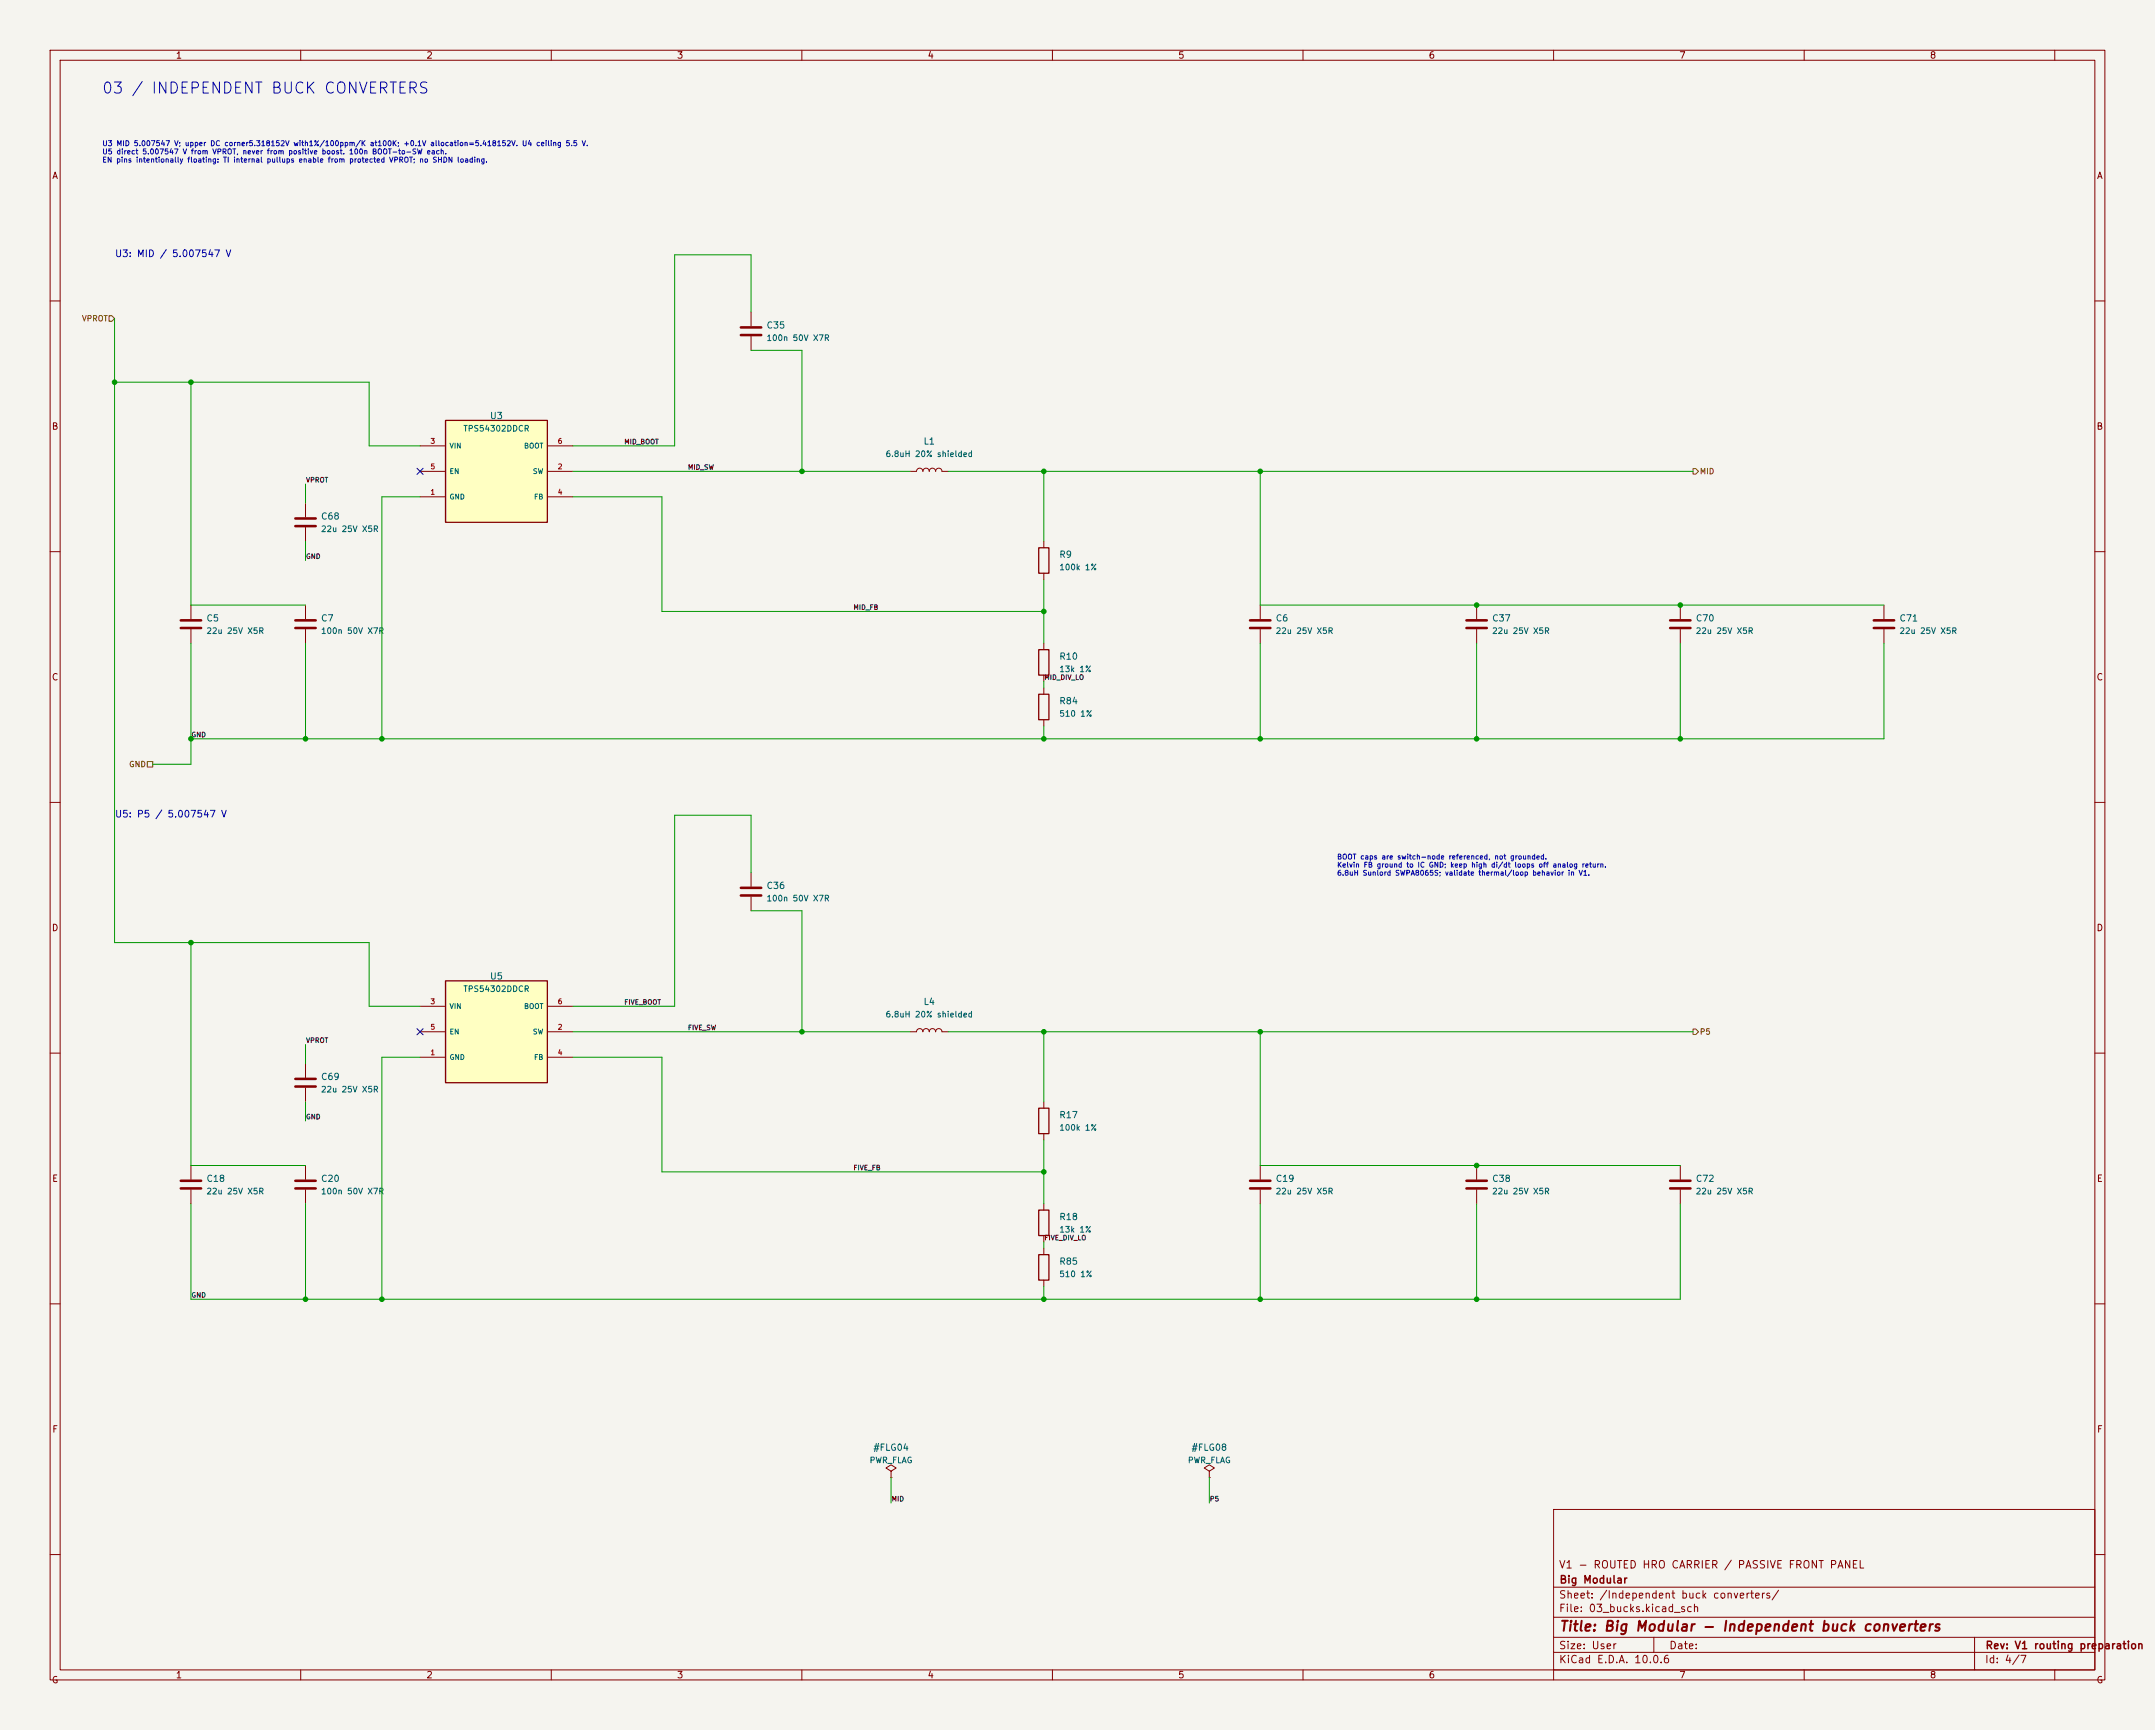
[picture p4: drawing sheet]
<svg xmlns="http://www.w3.org/2000/svg" width="430mm" height="345mm" viewBox="0 0 430 345" stroke-linecap="round" stroke-linejoin="round" font-family="sans-serif">
<defs><g id="words">
<text font-size="2.2" fill="#0000c2" x="20.2" y="19.2">03 / INDEPENDENT BUCK CONVERTERS</text>
<text font-size="2" fill="#840000" x="311" y="325.8">Title: Big Modular - Independent buck converters</text>
<g font-size="1.5" fill="#840000">
<text x="311" y="313.2">V1 - ROUTED HRO CARRIER / PASSIVE FRONT PANEL</text>
<text x="311" y="316.1">Big Modular</text>
<text x="311" y="321.9">File: 03_bucks.kicad_sch</text>
<text x="311" y="319.2">Sheet: /Independent buck converters/</text>
<text x="311" y="329.3">Size: User</text>
<text x="333" y="329.3">Date:</text>
<text x="396" y="329.2">Rev: V1 routing preparation</text>
<text x="311" y="332.1">KiCad E.D.A. 10.0.6</text>
<text x="396" y="332.1">Id: 4/7</text>
</g>
<g font-size="1.3" fill="#840000">
<text x="35" y="12">1</text>
<text x="85" y="12">2</text>
<text x="135" y="12">3</text>
<text x="185" y="12">4</text>
<text x="235" y="12">5</text>
<text x="285" y="12">6</text>
<text x="335" y="12">7</text>
<text x="385" y="12">8</text>
<text x="10.3" y="36">A</text>
<text x="418.3" y="36">A</text>
<text x="10.2" y="86">B</text>
<text x="418.2" y="86">B</text>
<text x="10.2" y="136">C</text>
<text x="418.2" y="136">C</text>
<text x="10.2" y="186">D</text>
<text x="418.2" y="186">D</text>
<text x="10.3" y="236">E</text>
<text x="418.3" y="236">E</text>
<text x="10.3" y="286">F</text>
<text x="418.3" y="286">F</text>
<text x="35" y="335">1</text>
<text x="85" y="335">2</text>
<text x="135" y="335">3</text>
<text x="185" y="335">4</text>
<text x="235" y="335">5</text>
<text x="285" y="335">6</text>
<text x="335" y="335">7</text>
<text x="385" y="335">8</text>
<text x="10.2" y="336">G</text>
<text x="418.2" y="336">G</text>
</g>
<g font-size="1.3" fill="#0000c2">
<text x="22.8" y="51.6">U3: MID / 5.007547 V</text>
<text x="22.8" y="163.4">U5: P5 / 5.007547 V</text>
</g>
<g font-size="1.3" fill="#006464">
<text x="152.8" y="65.8">C35</text>
<text x="97.7" y="83.9">U3</text>
<text x="184.2" y="89">L1</text>
<text x="63.9" y="103.9">C68</text>
<text x="211.3" y="111.5">R9</text>
<text x="41.1" y="124.2">C5</text>
<text x="63.9" y="124.2">C7</text>
<text x="254.4" y="124.2">C6</text>
<text x="297.6" y="124.2">C37</text>
<text x="338.3" y="124.2">C70</text>
<text x="378.9" y="124.2">C71</text>
<text x="211.3" y="131.9">R10</text>
<text x="211.3" y="140.8">R84</text>
<text x="152.8" y="177.6">C36</text>
<text x="97.7" y="195.6">U5</text>
<text x="184.2" y="200.7">L4</text>
<text x="63.9" y="215.7">C69</text>
<text x="211.3" y="223.3">R17</text>
<text x="41.1" y="236">C18</text>
<text x="63.9" y="236">C20</text>
<text x="254.4" y="236">C19</text>
<text x="297.6" y="236">C38</text>
<text x="338.3" y="236">C72</text>
<text x="211.3" y="243.6">R18</text>
<text x="211.3" y="252.5">R85</text>
<text x="174.1" y="289.6">#FLG04</text>
<text x="237.6" y="289.6">#FLG08</text>
</g>
<g font-size="1.2" fill="#006464">
<text x="152.8" y="68.3">100n 50V X7R</text>
<text x="92.3" y="86.3">TPS54302DDCR</text>
<text x="176.6" y="91.4">6.8uH 20% shielded</text>
<text x="63.9" y="106.4">22u 25V X5R</text>
<text x="211.3" y="114">100k 1%</text>
<text x="41.1" y="126.7">22u 25V X5R</text>
<text x="63.9" y="126.7">100n 50V X7R</text>
<text x="254.4" y="126.7">22u 25V X5R</text>
<text x="297.6" y="126.7">22u 25V X5R</text>
<text x="338.3" y="126.7">22u 25V X5R</text>
<text x="378.9" y="126.7">22u 25V X5R</text>
<text x="211.3" y="134.3">13k 1%</text>
<text x="211.3" y="143.2">510 1%</text>
<text x="152.8" y="180">100n 50V X7R</text>
<text x="92.3" y="198.1">TPS54302DDCR</text>
<text x="176.6" y="203.2">6.8uH 20% shielded</text>
<text x="63.9" y="218.1">22u 25V X5R</text>
<text x="211.3" y="225.7">100k 1%</text>
<text x="41.1" y="238.4">22u 25V X5R</text>
<text x="63.9" y="238.4">100n 50V X7R</text>
<text x="254.4" y="238.4">22u 25V X5R</text>
<text x="297.6" y="238.4">22u 25V X5R</text>
<text x="338.3" y="238.4">22u 25V X5R</text>
<text x="211.3" y="246.1">13k 1%</text>
<text x="211.3" y="255">510 1%</text>
<text x="173.4" y="292.1">PWR_FLAG</text>
<text x="236.9" y="292.1">PWR_FLAG</text>
</g>
<g font-size="1.1" fill="#725600">
<text x="16.3" y="64.4">VPROT</text>
<text x="339.1" y="94.8">MID</text>
<text x="25.7" y="153.3">GND</text>
<text x="339.1" y="206.6">P5</text>
</g>
<g font-size="1" fill="#0000c2">
<text x="20.3" y="29.4">U3 MID 5.007547 V; upper DC corner5.318152V with1%/100ppm/K at100K; +0.1V allocation=5.418152V. U4 ceiling 5.5 V.</text>
<text x="20.3" y="31">U5 direct 5.007547 V from VPROT, never from positive boost. 100n BOOT-to-SW each.</text>
<text x="20.3" y="32.7">EN pins intentionally floating: TI internal pullups enable from protected VPROT; no SHDN loading.</text>
<text x="266.7" y="171.6">BOOT caps are switch-node referenced, not grounded.</text>
<text x="266.7" y="173.2">Kelvin FB ground to IC GND; keep high di/dt loops off analog return.</text>
<text x="266.7" y="174.9">6.8uH Sunlord SWPA8065S; validate thermal/loop behavior in V1.</text>
</g>
<g font-size="1" fill="#a90000">
<text x="85.8" y="88.7">3</text>
<text x="111.2" y="88.7">6</text>
<text x="85.8" y="93.8">5</text>
<text x="111.2" y="93.8">2</text>
<text x="85.8" y="98.9">1</text>
<text x="111.2" y="98.9">4</text>
<text x="85.8" y="200.5">3</text>
<text x="111.2" y="200.5">6</text>
<text x="85.8" y="205.6">5</text>
<text x="111.2" y="205.6">2</text>
<text x="85.8" y="210.7">1</text>
<text x="111.2" y="210.7">4</text>
</g>
<g font-size="1" fill="#006464">
<text x="89.6" y="89.7">VIN</text>
<text x="104.5" y="89.7">BOOT</text>
<text x="89.6" y="94.8">EN</text>
<text x="106.2" y="94.8">SW</text>
<text x="89.6" y="99.8">GND</text>
<text x="106.5" y="99.8">FB</text>
<text x="89.6" y="201.4">VIN</text>
<text x="104.5" y="201.4">BOOT</text>
<text x="89.6" y="206.5">EN</text>
<text x="106.2" y="206.5">SW</text>
<text x="89.6" y="211.6">GND</text>
<text x="106.5" y="211.6">FB</text>
</g>
<g font-size="1" fill="#0f0f0f">
<text x="124.5" y="88.8">MID_BOOT</text>
<text x="137.2" y="93.9">MID_SW</text>
<text x="61" y="96.4">VPROT</text>
<text x="61" y="111.7">GND</text>
<text x="170.2" y="121.8">MID_FB</text>
<text x="208.3" y="135.8">MID_DIV_LO</text>
<text x="38.1" y="147.2">GND</text>
<text x="124.5" y="200.6">FIVE_BOOT</text>
<text x="61" y="208.2">VPROT</text>
<text x="137.2" y="205.7">FIVE_SW</text>
<text x="61" y="223.4">GND</text>
<text x="170.2" y="233.6">FIVE_FB</text>
<text x="208.3" y="247.6">FIVE_DIV_LO</text>
<text x="38.1" y="259">GND</text>
<text x="177.8" y="299.6">MID</text>
<text x="241.3" y="299.6">P5</text>
</g>
</g></defs>
<path d="M0 0h430v345h-430z" fill="#f5f4ef" stroke="#f5f4ef" stroke-width=".2"/>
<g fill="none" stroke="#840000" stroke-width=".2">
<path d="M10 10h410v325h-410zM12 12h406v321h-406zM60 10v2M110 10v2M160 10v2M210 10v2M260 10v2M310 10v2M360 10v2M410 10v2M10 60h2M418 60h2"/>
<path d="M10 110h2M61 100.3v2.8M61 105.2v2.8M208.3 108v1.2M208.3 114.3v1.3M418 110h2M61 120.7v2.8M61 125.5v2.8M208.3 128.3v1.3M208.3 134.6v1.3M208.3 137.2v1.2M294.6 120.7v2.8"/>
<path d="M294.6 125.5v2.8M335.3 120.7v2.8M335.3 125.5v2.8M375.9 120.7v2.8M375.9 125.5v2.8M208.3 143.5v1.3M10 160h2M418 160h2M10 210h2M181.6 205.8h1.3l.2-.5 .4-.2 .5 .2 .1 .5 .2-.5 .5-.2 .4 .2 .2 .5 .2-.5 .5-.2 .4 .2 .2 .5 .2-.5 .4-.2 .5 .2 .2 .5h1.2M208.3 219.7v1.3M418 210h2"/>
<path d="M208.3 226.1v1.2M251.5 232.4v2.8M251.5 237.3v2.7M294.6 232.4v2.8M294.6 237.3v2.7M335.3 232.4v2.8M335.3 237.3v2.7M208.3 240v1.3M208.3 246.4v1.3M208.3 248.9v1.3M208.3 255.3v1.3M10 260h2"/>
<path d="M418 260h2M177.8 293.4l1-.6-1-.7-1 .7 1 .6v1.3M177.8 294.7h.1M241.3 293.4l1-.6-1-.7-1 .7 1 .6v1.3M241.3 294.7h.1M10 310h2M310 301h108v32h-108zM310 316.5h108M418 310h2M60 333v2M110 333v2M160 333v2"/>
<path d="M210 333v2M260 333v2M310 333v2M310 329.5h108M310 326.5h108M310 322.5h108M330 326.5v3M360 333v2M394 326.5v6.5M410 333v2"/>
</g>
<g fill="none" stroke="#840000" stroke-width=".51">
<path d="M58.9 103.4h4.1M58.9 104.9h4.1M58.9 123.7h4.1M58.9 125.2h4.1M292.6 123.7h4.1M292.6 125.2h4.1M333.2 123.7h4.1M333.2 125.2h4.1M373.9 123.7h4.1M373.9 125.2h4.1M249.4 235.5h4.1M249.4 237h4.1"/>
<path d="M292.6 235.5h4.1M292.6 237h4.1M333.2 235.5h4.1M333.2 237h4.1"/>
</g>
<path d="M207.3 109.2h2v5.1h-2zM207.3 138.4h2v5.1h-2zM207.3 129.6h2v5h-2zM207.3 221h2v5.1h-2zM207.3 241.3h2v5.1h-2zM207.3 250.2h2v5.1h-2z" fill="none" stroke="#840000" stroke-width=".25"/>
<path d="M88.9 83.8h20.3v20.4h-20.3z" fill="#ffffc2"/>
<path d="M88.9 83.8h20.3v20.4h-20.3z" fill="none" stroke="#840000" stroke-width=".25"/>
<g fill="none" stroke="#840000" stroke-width=".2">
<path d="M149.9 62.2v2.8M149.9 67.1v2.8M83.8 99.1h5.1M83.8 94h5.1M83.8 88.9h5.1M109.2 99.1h5.1M109.2 94h5.1M109.2 88.9h5.1M181.6 94h1.3l.2-.4 .4-.2 .5 .1 .1 .5 .2-.4 .5-.2 .4 .1 .2 .5 .2-.4 .5-.2 .4 .1 .2 .5 .2-.4 .4-.2 .5 .1 .2 .5h1.2M38.1 120.7v2.8M38.1 125.5v2.8M251.5 120.7v2.8"/>
<path d="M251.5 125.5v2.8M149.9 174v2.8M149.9 178.8v2.8M61 212.1v2.8M61 216.9v2.8M38.1 232.4v2.8M38.1 237.3v2.7M61 232.4v2.8M61 237.3v2.7"/>
</g>
<g fill="none" stroke="#840000" stroke-width=".51">
<path d="M147.8 65.3h4.1M147.8 66.8h4.1M36.1 123.7h4M36.1 125.2h4M249.4 123.7h4.1M249.4 125.2h4.1M147.8 177.1h4.1M147.8 178.6h4.1M58.9 215.2h4.1M58.9 216.7h4.1M36.1 235.5h4M36.1 237h4"/>
<path d="M58.9 235.5h4.1M58.9 237h4.1"/>
</g>
<path d="M88.9 195.6h20.3v20.3h-20.3z" fill="#ffffc2"/>
<path d="M88.9 195.6h20.3v20.3h-20.3z" fill="none" stroke="#840000" stroke-width=".25"/>
<path d="M83.8 210.8h5.1M83.8 205.8h5.1M83.8 200.7h5.1M109.2 210.8h5.1M109.2 205.8h5.1M109.2 200.7h5.1" fill="none" stroke="#840000" stroke-width=".2"/>
<path d="M21.8 63h.5l.6 .5-.6 .6h-.5zM337.8 93.4h.6l.5 .6-.5 .5h-.6zM29.4 151.9h1.1v1.1h-1.1zM337.8 205.2h.6l.5 .6-.5 .5h-.6z" fill="none" stroke="#725600" stroke-width=".2"/>
<g fill="none" stroke="#009600" stroke-width=".2">
<path d="M22.9 76.2h50.8v12.7h10.1M22.9 63.5v124.5h50.8v12.7h10.1M38.1 76.2v44.5h22.9M149.9 69.9h10.1v24.1M149.9 62.2v-11.4h-15.3v38.1h-20.3M61 96.5v3.8M83.8 99.1h-7.6v48.2M114.3 94h67.3M114.3 99.1h17.8v22.8h76.2M189.2 94h148.6M208.3 94v14M251.5 94v26.7h124.4"/>
<path d="M61 108v3.8M208.3 115.6v12.7M38.1 128.3v24.1h-7.6M61 128.3v19M208.3 135.9v1.3M251.5 128.3v19M294.6 128.3v19M335.3 128.3v19M375.9 128.3v19h-337.8M208.3 144.8v2.5M149.9 174v-11.4h-15.3v38.1h-20.3M38.1 188v44.4h22.9"/>
<path d="M149.9 181.6h10.1v24.2M61 208.3v3.8M61 219.7v3.8M83.8 210.8h-7.6v48.3M114.3 205.8h67.3M114.3 210.8h17.8v22.9h76.2M189.2 205.8h148.6M208.3 205.8v13.9M251.5 205.8v26.6h83.8M208.3 227.3v12.7M38.1 240v19.1h297.2v-19.1M61 240v19.1"/>
<path d="M208.3 247.7v1.2M208.3 256.6v2.5M251.5 240v19.1M294.6 240v19.1M177.8 294.7v5M241.3 294.7v5"/>
</g>
<path d="M83.2 93.4l1.2 1.2M84.4 93.4l-1.2 1.2M83.2 205.1l1.2 1.3M84.4 205.1l-1.2 1.3" fill="none" stroke="#000084" stroke-width=".2"/>
<g fill="#009600" stroke="#009600" stroke-width=".2">
<circle cx="38.1" cy="147.3" r=".46"/>
<circle cx="38.1" cy="188" r=".46"/>
<circle cx="38.1" cy="76.2" r=".46"/>
<circle cx="22.9" cy="76.2" r=".46"/>
<circle cx="61" cy="147.3" r=".46"/>
<circle cx="76.2" cy="147.3" r=".46"/>
<circle cx="208.3" cy="205.8" r=".46"/>
<circle cx="251.5" cy="205.8" r=".46"/>
<circle cx="251.5" cy="259.1" r=".46"/>
<circle cx="208.3" cy="259.1" r=".46"/>
<circle cx="208.3" cy="233.7" r=".46"/>
<circle cx="294.6" cy="232.4" r=".46"/>
<circle cx="294.6" cy="259.1" r=".46"/>
<circle cx="61" cy="259.1" r=".46"/>
<circle cx="76.2" cy="259.1" r=".46"/>
<circle cx="160" cy="94" r=".46"/>
<circle cx="208.3" cy="147.3" r=".46"/>
<circle cx="208.3" cy="121.9" r=".46"/>
<circle cx="160" cy="205.8" r=".46"/>
<circle cx="251.5" cy="147.3" r=".46"/>
<circle cx="294.6" cy="147.3" r=".46"/>
<circle cx="208.3" cy="94" r=".46"/>
<circle cx="251.5" cy="94" r=".46"/>
<circle cx="335.3" cy="120.7" r=".46"/>
<circle cx="294.6" cy="120.7" r=".46"/>
<circle cx="335.3" cy="147.3" r=".46"/>
</g>
<use href="#words"/>
</svg>
